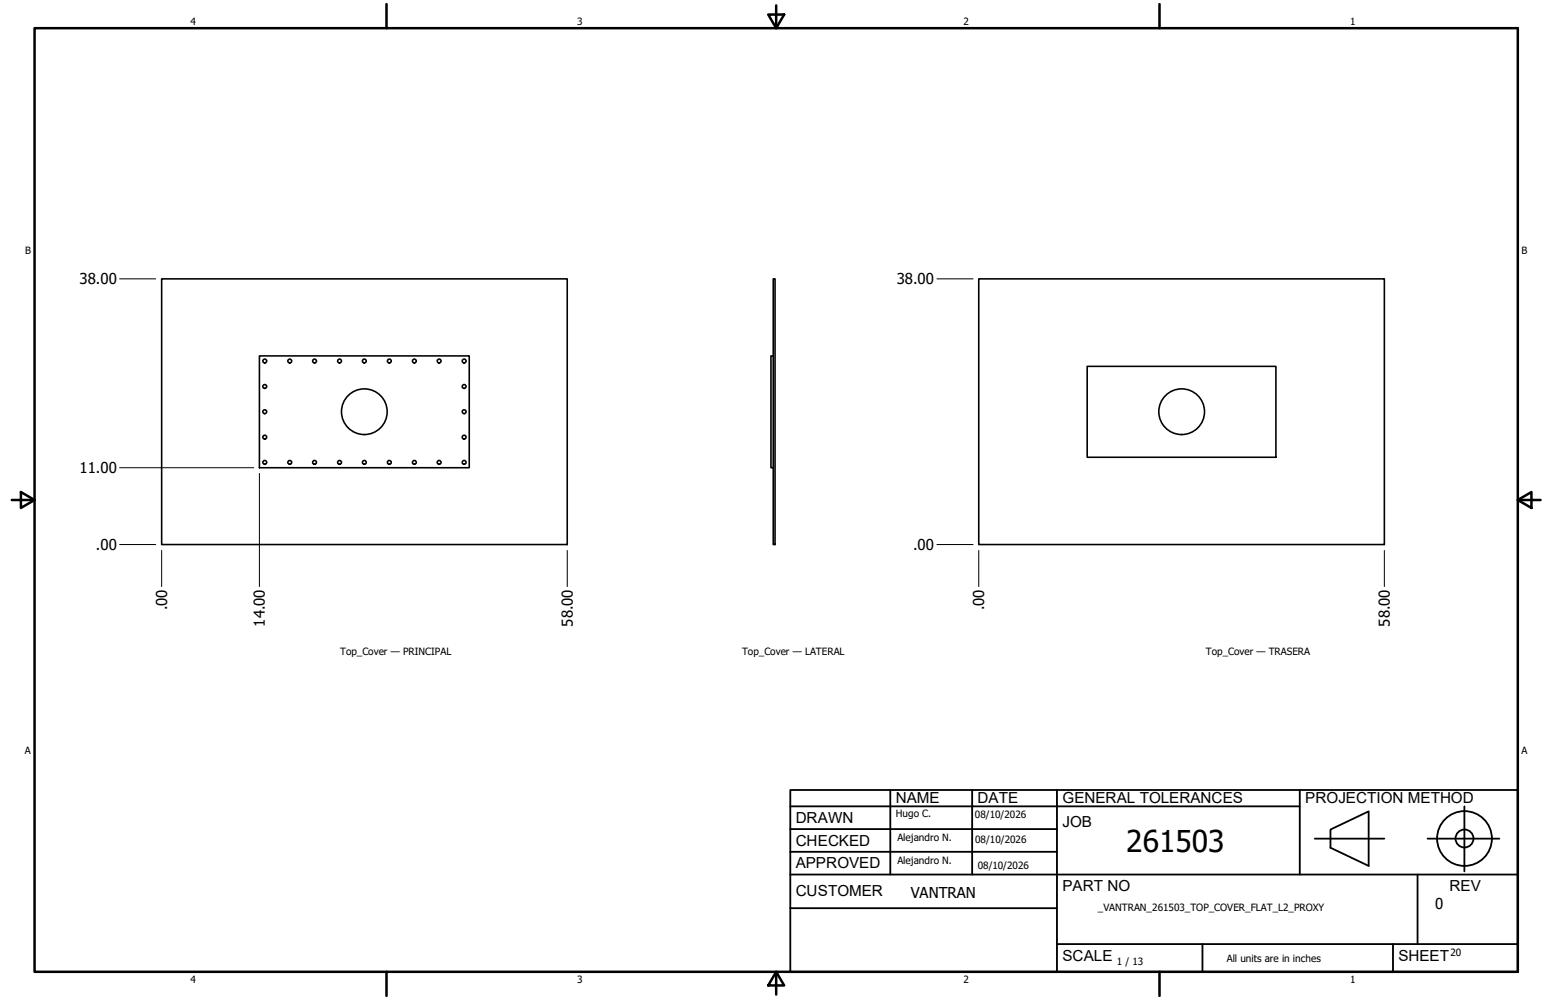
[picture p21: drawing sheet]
<svg xmlns="http://www.w3.org/2000/svg" width="432mm" height="279mm" viewBox="0 0 432 279" stroke-linecap="round" stroke-linejoin="round" font-family="sans-serif">
<defs><g id="words">
<text font-size="8.4" x="314.6" y="238.1">261503</text>
<g font-size="4.3">
<text x="250.2" y="224.2">NAME</text>
<text x="273" y="224.2">DATE</text>
<text x="296.7" y="224.3">GENERAL TOLERANCES</text>
<text x="364.6" y="224.3">PROJECTION METHOD</text>
<text x="222.2" y="229.9">DRAWN</text>
<text x="296.7" y="230.9">JOB</text>
<text x="222.2" y="236.3">CHECKED</text>
<text x="222.2" y="242.6">APPROVED</text>
<text x="222.2" y="250.3">CUSTOMER</text>
<text x="296.7" y="249">PART NO</text>
<text x="404.8" y="248.9">REV</text>
<text x="296.7" y="268.4">SCALE</text>
<text x="390.6" y="268.4">SHEET</text>
</g>
<g font-size="4.2">
<text x="22.2" y="79.4">38.00</text>
<text x="250.4" y="79.4">38.00</text>
<text x="22.2" y="132.2">11.00</text>
<text x="26.8" y="153.7">.00</text>
<text x="255" y="153.7">.00</text>
<text x="46.7" y="170.5" transform="rotate(-90 46.7 170.5)">.00</text>
<text x="274.9" y="170.5" transform="rotate(-90 274.9 170.5)">.00</text>
<text x="74" y="175.1" transform="rotate(-90 74 175.1)">14.00</text>
<text x="160" y="175.1" transform="rotate(-90 160 175.1)">58.00</text>
<text x="388.2" y="175.1" transform="rotate(-90 388.2 175.1)">58.00</text>
<text x="254.4" y="250.8">VANTRAN</text>
<text x="400.9" y="254">0</text>
</g>
<g font-size="2.8">
<text x="53.2" y="6.9">4</text>
<text x="161.2" y="6.9">3</text>
<text x="269.1" y="6.9">2</text>
<text x="377.1" y="6.9">1</text>
<text x="7" y="70.9">B</text>
<text x="424.9" y="70.9">B</text>
<text x="95" y="183">Top_Cover — PRINCIPAL</text>
<text x="207.3" y="183">Top_Cover — LATERAL</text>
<text x="336.8" y="183">Top_Cover — TRASERA</text>
<text x="6.9" y="210.6">A</text>
<text x="424.9" y="210.6">A</text>
<text x="250.2" y="228.3">Hugo C.</text>
<text x="272.3" y="228.4">08/10/2026</text>
<text x="250.6" y="234.9">Alejandro N.</text>
<text x="272.4" y="235.6">08/10/2026</text>
<text x="250.6" y="241.5">Alejandro N.</text>
<text x="273.1" y="242.8">08/10/2026</text>
<text x="306.6" y="254.4">_VANTRAN_261503_TOP_COVER_FLAT_L2_PROXY</text>
<text x="312" y="269.7">1 / 13</text>
<text x="342.6" y="268.7">All units are in inches</text>
<text x="405.1" y="267.1">20</text>
<text x="53.2" y="274.6">4</text>
<text x="161.2" y="274.6">3</text>
<text x="269.1" y="274.6">2</text>
<text x="377.1" y="274.6">1</text>
</g>
</g></defs>
<!-- layer: Visible (ANSI) -->
<g fill="none" stroke="#000" stroke-width=".44">
<path d="M45.1 77.9h113.3v74.2h-113.3zM216 77.9h.5v74.2h-.5zM273.4 77.9h113.3v74.2h-113.3zM72.5 99.4h58.6v31.3h-58.6zM216 99.4h-.7v31.3h.7M303.7 102.4h52.7v25.4h-52.7z"/>
<circle cx="73.9" cy="108" r=".54"/>
<circle cx="73.9" cy="115" r=".54"/>
<circle cx="73.9" cy="100.9" r=".54"/>
<circle cx="80.9" cy="100.9" r=".54"/>
<circle cx="87.9" cy="100.9" r=".54"/>
<circle cx="94.8" cy="100.9" r=".54"/>
<circle cx="101.8" cy="100.9" r=".54"/>
<circle cx="101.8" cy="115" r="6.4"/>
<circle cx="108.7" cy="100.9" r=".54"/>
<circle cx="115.7" cy="100.9" r=".54"/>
<circle cx="122.7" cy="100.9" r=".54"/>
<circle cx="129.6" cy="115" r=".54"/>
<circle cx="129.6" cy="108" r=".54"/>
<circle cx="129.6" cy="100.9" r=".54"/>
<circle cx="330" cy="115" r="6.4"/>
<circle cx="73.9" cy="122.1" r=".54"/>
<circle cx="73.9" cy="129.2" r=".54"/>
<circle cx="80.9" cy="129.2" r=".54"/>
<circle cx="87.9" cy="129.2" r=".54"/>
<circle cx="94.8" cy="129.2" r=".54"/>
<circle cx="101.8" cy="129.2" r=".54"/>
<circle cx="108.7" cy="129.2" r=".54"/>
<circle cx="115.7" cy="129.2" r=".54"/>
<circle cx="122.7" cy="129.2" r=".54"/>
<circle cx="129.6" cy="129.2" r=".54"/>
<circle cx="129.6" cy="122.1" r=".54"/>
</g>
<!-- layer: Borde (ANSI) -->
<g fill="none" stroke="#000" stroke-width=".7">
<path d="M9.7 7.9h414.2v263.6h-414.2zM107.9 1.1v6.8M214.6 4.1h4.4l-2.2 3.8zM216.8 1.5v6.4M323.8 1.1v6.8M3.3 139.7h6.4M5.8 137.5l3.9 2.2-3.9 2.2zM423.9 139.7l3.8-2.2v4.4zM423.9 139.7h6.4M107.9 271.5v6.8M216.8 271.5l2.2 3.8h-4.4zM216.8 271.5v6.4"/>
<path d="M323.8 271.5v6.8"/>
</g>
<!-- layer: Title (ANSI)-1 -->
<g fill="none" stroke="#000" stroke-width=".51">
<path d="M220.7 220.7h203.2v50.8h-203.2zM220.7 225.3h142.3M220.7 231.6h74.5M220.7 238h74.5M248.7 220.7v23.6M271.5 220.7v23.6M295.2 220.7v50.8M363 220.7v23.6M367.2 234.3h19.5M371.6 231.8l10.7-5.1v15.2l-10.7-5zM398.7 234.3h20.1M409 225.3v18.2"/>
<path d="M220.7 244.3h203.2M220.7 253.7h74.5M395.9 244.3v19.5M295.2 263.8h128.7M335.9 263.8v7.7M389.1 263.8v7.7"/>
<circle cx="409" cy="234.3" r="7.7"/>
<circle cx="409" cy="234.3" r="2.51"/>
</g>
<!-- layer: Cota (ANSI) -->
<path d="M33.4 77.9h10.1M261.7 77.9h10.1M33.4 130.7h37.5M72.5 132.3v31.6M33.4 152.1h10.1M45.1 153.8v10.1M158.4 153.8v10.1M261.7 152.1h10.1M273.4 153.8v10.1M386.7 153.8v10.1" fill="none" stroke="#000" stroke-width=".28"/>
<use href="#words"/>
</svg>
